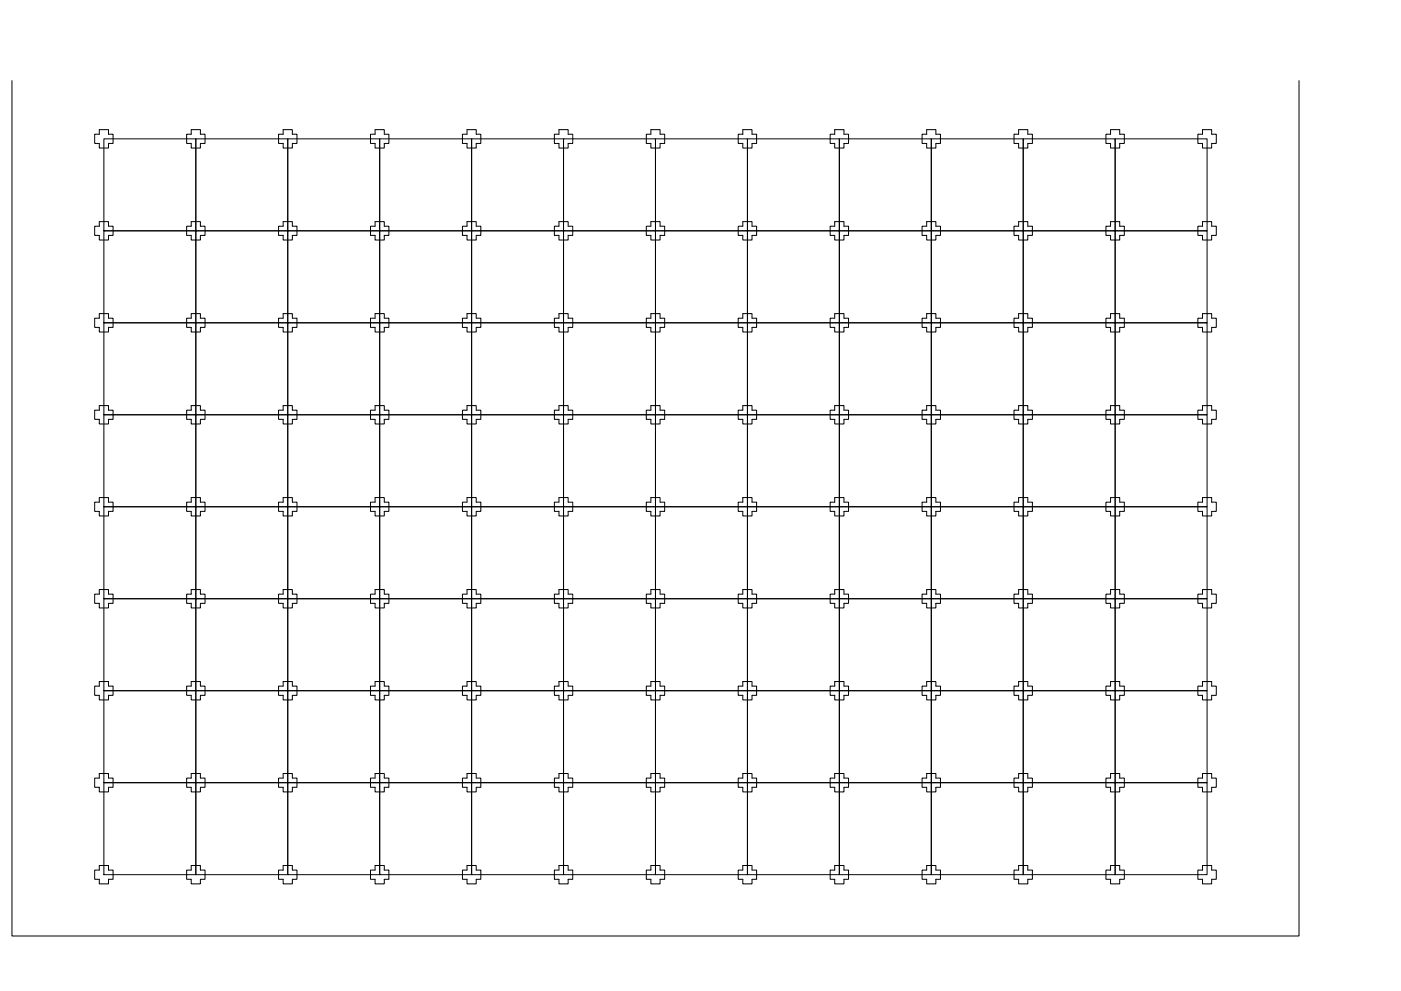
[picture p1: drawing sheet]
<svg xmlns="http://www.w3.org/2000/svg" width="420mm" height="297mm" viewBox="0 0 420 297" stroke-linecap="round" stroke-linejoin="round" font-family="sans-serif">
<!-- layer: 0 -->
<path d="M3.6 24.2v256.4h386v-256.4" fill="none" stroke="#000" stroke-width=".3"/>
<!-- layer: Gravar -->
<g fill="none" stroke="#000" stroke-width=".3">
<path d="M31.2 41.6h27.5v27.6h-27.5zM58.7 41.6h27.6v27.6h-27.6zM86.3 41.6h27.6v27.6h-27.6zM113.9 41.6h27.5v27.6h-27.5zM141.4 41.6h27.6v27.6h-27.6zM169 41.6h27.6v27.6h-27.6zM196.6 41.6h27.6v27.6h-27.6zM224.2 41.6h27.5v27.6h-27.5zM251.7 41.6h27.6v27.6h-27.6zM279.3 41.6h27.6v27.6h-27.6zM306.9 41.6h27.5v27.6h-27.5zM334.4 41.6h27.6v27.6h-27.6z"/>
<path d="M31.2 69.2h27.5v27.6h-27.5zM58.7 69.2h27.6v27.6h-27.6zM86.3 69.2h27.6v27.6h-27.6zM113.9 69.2h27.5v27.6h-27.5zM141.4 69.2h27.6v27.6h-27.6zM169 69.2h27.6v27.6h-27.6zM196.6 69.2h27.6v27.6h-27.6zM224.2 69.2h27.5v27.6h-27.5zM251.7 69.2h27.6v27.6h-27.6zM279.3 69.2h27.6v27.6h-27.6zM306.9 69.2h27.5v27.6h-27.5zM334.4 69.2h27.6v27.6h-27.6z"/>
<path d="M31.2 96.8h27.5v27.5h-27.5zM58.7 96.8h27.6v27.5h-27.6zM86.3 96.8h27.6v27.5h-27.6zM113.9 96.8h27.5v27.5h-27.5zM141.4 96.8h27.6v27.5h-27.6zM169 96.8h27.6v27.5h-27.6zM196.6 96.8h27.6v27.5h-27.6zM224.2 96.8h27.5v27.5h-27.5zM251.7 96.8h27.6v27.5h-27.6zM279.3 96.8h27.6v27.5h-27.6zM306.9 96.8h27.5v27.5h-27.5zM334.4 96.8h27.6v27.5h-27.6z"/>
<path d="M31.2 124.3h27.5v27.6h-27.5zM58.7 124.3h27.6v27.6h-27.6zM86.3 124.3h27.6v27.6h-27.6zM113.9 124.3h27.5v27.6h-27.5zM141.4 124.3h27.6v27.6h-27.6zM169 124.3h27.6v27.6h-27.6zM196.6 124.3h27.6v27.6h-27.6zM224.2 124.3h27.5v27.6h-27.5zM251.7 124.3h27.6v27.6h-27.6zM279.3 124.3h27.6v27.6h-27.6zM306.9 124.3h27.5v27.6h-27.5zM334.4 124.3h27.6v27.6h-27.6z"/>
<path d="M31.2 151.9h27.5v27.6h-27.5zM58.7 151.9h27.6v27.6h-27.6zM86.3 151.9h27.6v27.6h-27.6zM113.9 151.9h27.5v27.6h-27.5zM141.4 151.9h27.6v27.6h-27.6zM169 151.9h27.6v27.6h-27.6zM196.6 151.9h27.6v27.6h-27.6zM224.2 151.9h27.5v27.6h-27.5zM251.7 151.9h27.6v27.6h-27.6zM279.3 151.9h27.6v27.6h-27.6zM306.9 151.9h27.5v27.6h-27.5zM334.4 151.9h27.6v27.6h-27.6z"/>
<path d="M31.2 179.5h27.5v27.5h-27.5zM58.7 179.5h27.6v27.5h-27.6zM86.3 179.5h27.6v27.5h-27.6zM113.9 179.5h27.5v27.5h-27.5zM141.4 179.5h27.6v27.5h-27.6zM169 179.5h27.6v27.5h-27.6zM196.6 179.5h27.6v27.5h-27.6zM224.2 179.5h27.5v27.5h-27.5zM251.7 179.5h27.6v27.5h-27.6zM279.3 179.5h27.6v27.5h-27.6zM306.9 179.5h27.5v27.5h-27.5zM334.4 179.5h27.6v27.5h-27.6z"/>
<path d="M31.2 207h27.5v27.6h-27.5zM58.7 207h27.6v27.6h-27.6zM86.3 207h27.6v27.6h-27.6zM113.9 207h27.5v27.6h-27.5zM141.4 207h27.6v27.6h-27.6zM169 207h27.6v27.6h-27.6zM196.6 207h27.6v27.6h-27.6zM224.2 207h27.5v27.6h-27.5zM251.7 207h27.6v27.6h-27.6zM279.3 207h27.6v27.6h-27.6zM306.9 207h27.5v27.6h-27.5zM334.4 207h27.6v27.6h-27.6z"/>
<path d="M31.2 234.6h27.5v27.6h-27.5zM58.7 234.6h27.6v27.6h-27.6zM86.3 234.6h27.6v27.6h-27.6zM113.9 234.6h27.5v27.6h-27.5zM141.4 234.6h27.6v27.6h-27.6zM169 234.6h27.6v27.6h-27.6zM196.6 234.6h27.6v27.6h-27.6zM224.2 234.6h27.5v27.6h-27.5zM251.7 234.6h27.6v27.6h-27.6zM279.3 234.6h27.6v27.6h-27.6zM306.9 234.6h27.5v27.6h-27.5zM334.4 234.6h27.6v27.6h-27.6z"/>
</g>
<!-- layer: Cruzes -->
<g fill="none" stroke="#000" stroke-width=".3">
<path d="M57.4 38.9h2.7v1.3h1.4v2.8h-1.4v1.4h-2.7v-1.4h-1.4v-2.8h1.4zM112.5 38.9h2.7v1.3h1.4v2.8h-1.4v1.4h-2.7v-1.4h-1.4v-2.8h1.4zM140.1 38.9h2.7v1.3h1.4v2.8h-1.4v1.4h-2.7v-1.4h-1.4v-2.8h1.4zM167.6 38.9h2.8v1.3h1.4v2.8h-1.4v1.4h-2.8v-1.4h-1.3v-2.8h1.3zM28.4 40.2h1.4v-1.3h2.7v1.3h1.4v2.8h-1.4v1.4h-2.7v-1.4h-1.4zM83.5 40.2h1.4v-1.3h2.8v1.3h1.4v2.8h-1.4v1.4h-2.8v-1.4h-1.4zM193.8 40.2h1.4v-1.3h2.8v1.3h1.3v2.8h-1.3v1.4h-2.8v-1.4h-1.4zM221.4 40.2h1.4v-1.3h2.7v1.3h1.4v2.8h-1.4v1.4h-2.7v-1.4h-1.4zM249 40.2h1.3v-1.3h2.8v1.3h1.4v2.8h-1.4v1.4h-2.8v-1.4h-1.3zM276.5 40.2h1.4v-1.3h2.8v1.3h1.3v2.8h-1.3v1.4h-2.8v-1.4h-1.4zM304.1 40.2h1.4v-1.3h2.7v1.3h1.4v2.8h-1.4v1.4h-2.7v-1.4h-1.4zM331.7 40.2h1.4v-1.3h2.7v1.3h1.4v2.8h-1.4v1.4h-2.7v-1.4h-1.4z"/>
<path d="M359.2 40.2h1.4v-1.3h2.8v1.3h1.4v2.8h-1.4v1.4h-2.8v-1.4h-1.4zM28.4 67.8h1.4v-1.4h2.7v1.4h1.4v2.8h-1.4v1.3h-2.7v-1.3h-1.4zM56 67.8h1.4v-1.4h2.7v1.4h1.4v2.8h-1.4v1.3h-2.7v-1.3h-1.4zM83.5 67.8h1.4v-1.4h2.8v1.4h1.4v2.8h-1.4v1.3h-2.8v-1.3h-1.4zM111.1 67.8h1.4v-1.4h2.7v1.4h1.4v2.8h-1.4v1.3h-2.7v-1.3h-1.4zM138.7 67.8h1.4v-1.4h2.7v1.4h1.4v2.8h-1.4v1.3h-2.7v-1.3h-1.4zM166.3 67.8h1.3v-1.4h2.8v1.4h1.4v2.8h-1.4v1.3h-2.8v-1.3h-1.3zM193.8 67.8h1.4v-1.4h2.8v1.4h1.3v2.8h-1.3v1.3h-2.8v-1.3h-1.4zM221.4 67.8h1.4v-1.4h2.7v1.4h1.4v2.8h-1.4v1.3h-2.7v-1.3h-1.4zM249 67.8h1.3v-1.4h2.8v1.4h1.4v2.8h-1.4v1.3h-2.8v-1.3h-1.3zM276.5 67.8h1.4v-1.4h2.8v1.4h1.3v2.8h-1.3v1.3h-2.8v-1.3h-1.4zM304.1 67.8h1.4v-1.4h2.7v1.4h1.4v2.8h-1.4v1.3h-2.7v-1.3h-1.4z"/>
<path d="M331.7 67.8h1.4v-1.4h2.7v1.4h1.4v2.8h-1.4v1.3h-2.7v-1.3h-1.4zM359.2 67.8h1.4v-1.4h2.8v1.4h1.4v2.8h-1.4v1.3h-2.8v-1.3h-1.4zM28.4 95.4h1.4v-1.4h2.7v1.4h1.4v2.7h-1.4v1.4h-2.7v-1.4h-1.4zM57.4 94h2.7v1.4h1.4v2.7h-1.4v1.4h-2.7v-1.4h-1.4v-2.7h1.4zM83.5 95.4h1.4v-1.4h2.8v1.4h1.4v2.7h-1.4v1.4h-2.8v-1.4h-1.4zM112.5 94h2.7v1.4h1.4v2.7h-1.4v1.4h-2.7v-1.4h-1.4v-2.7h1.4zM140.1 94h2.7v1.4h1.4v2.7h-1.4v1.4h-2.7v-1.4h-1.4v-2.7h1.4zM167.6 94h2.8v1.4h1.4v2.7h-1.4v1.4h-2.8v-1.4h-1.3v-2.7h1.3zM193.8 95.4h1.4v-1.4h2.8v1.4h1.3v2.7h-1.3v1.4h-2.8v-1.4h-1.4zM221.4 95.4h1.4v-1.4h2.7v1.4h1.4v2.7h-1.4v1.4h-2.7v-1.4h-1.4zM250.3 94h2.8v1.4h1.4v2.7h-1.4v1.4h-2.8v-1.4h-1.3v-2.7h1.3zM276.5 95.4h1.4v-1.4h2.8v1.4h1.3v2.7h-1.3v1.4h-2.8v-1.4h-1.4z"/>
<path d="M304.1 95.4h1.4v-1.4h2.7v1.4h1.4v2.7h-1.4v1.4h-2.7v-1.4h-1.4zM331.7 95.4h1.4v-1.4h2.7v1.4h1.4v2.7h-1.4v1.4h-2.7v-1.4h-1.4zM359.2 95.4h1.4v-1.4h2.8v1.4h1.4v2.7h-1.4v1.4h-2.8v-1.4h-1.4zM28.4 122.9h1.4v-1.3h2.7v1.3h1.4v2.8h-1.4v1.4h-2.7v-1.4h-1.4zM57.4 121.6h2.7v1.3h1.4v2.8h-1.4v1.4h-2.7v-1.4h-1.4v-2.8h1.4zM83.5 122.9h1.4v-1.3h2.8v1.3h1.4v2.8h-1.4v1.4h-2.8v-1.4h-1.4zM112.5 121.6h2.7v1.3h1.4v2.8h-1.4v1.4h-2.7v-1.4h-1.4v-2.8h1.4zM140.1 121.6h2.7v1.3h1.4v2.8h-1.4v1.4h-2.7v-1.4h-1.4v-2.8h1.4zM166.3 122.9h1.3v-1.3h2.8v1.3h1.4v2.8h-1.4v1.4h-2.8v-1.4h-1.3zM193.8 122.9h1.4v-1.3h2.8v1.3h1.3v2.8h-1.3v1.4h-2.8v-1.4h-1.4zM221.4 122.9h1.4v-1.3h2.7v1.3h1.4v2.8h-1.4v1.4h-2.7v-1.4h-1.4zM249 122.9h1.3v-1.3h2.8v1.3h1.4v2.8h-1.4v1.4h-2.8v-1.4h-1.3z"/>
<path d="M276.5 122.9h1.4v-1.3h2.8v1.3h1.3v2.8h-1.3v1.4h-2.8v-1.4h-1.4zM304.1 122.9h1.4v-1.3h2.7v1.3h1.4v2.8h-1.4v1.4h-2.7v-1.4h-1.4zM331.7 122.9h1.4v-1.3h2.7v1.3h1.4v2.8h-1.4v1.4h-2.7v-1.4h-1.4zM359.2 122.9h1.4v-1.3h2.8v1.3h1.4v2.8h-1.4v1.4h-2.8v-1.4h-1.4zM28.4 150.5h1.4v-1.4h2.7v1.4h1.4v2.8h-1.4v1.4h-2.7v-1.4h-1.4zM56 150.5h1.4v-1.4h2.7v1.4h1.4v2.8h-1.4v1.4h-2.7v-1.4h-1.4zM83.5 150.5h1.4v-1.4h2.8v1.4h1.4v2.8h-1.4v1.4h-2.8v-1.4h-1.4zM111.1 150.5h1.4v-1.4h2.7v1.4h1.4v2.8h-1.4v1.4h-2.7v-1.4h-1.4zM138.7 150.5h1.4v-1.4h2.7v1.4h1.4v2.8h-1.4v1.4h-2.7v-1.4h-1.4zM166.3 150.5h1.3v-1.4h2.8v1.4h1.4v2.8h-1.4v1.4h-2.8v-1.4h-1.3zM193.8 150.5h1.4v-1.4h2.8v1.4h1.3v2.8h-1.3v1.4h-2.8v-1.4h-1.4zM221.4 150.5h1.4v-1.4h2.7v1.4h1.4v2.8h-1.4v1.4h-2.7v-1.4h-1.4z"/>
<path d="M249 150.5h1.3v-1.4h2.8v1.4h1.4v2.8h-1.4v1.4h-2.8v-1.4h-1.3zM276.5 150.5h1.4v-1.4h2.8v1.4h1.3v2.8h-1.3v1.4h-2.8v-1.4h-1.4zM304.1 150.5h1.4v-1.4h2.7v1.4h1.4v2.8h-1.4v1.4h-2.7v-1.4h-1.4zM331.7 150.5h1.4v-1.4h2.7v1.4h1.4v2.8h-1.4v1.4h-2.7v-1.4h-1.4zM359.2 150.5h1.4v-1.4h2.8v1.4h1.4v2.8h-1.4v1.4h-2.8v-1.4h-1.4zM28.4 178.1h1.4v-1.4h2.7v1.4h1.4v2.7h-1.4v1.4h-2.7v-1.4h-1.4zM57.4 176.7h2.7v1.4h1.4v2.7h-1.4v1.4h-2.7v-1.4h-1.4v-2.7h1.4zM83.5 178.1h1.4v-1.4h2.8v1.4h1.4v2.7h-1.4v1.4h-2.8v-1.4h-1.4zM111.1 178.1h1.4v-1.4h2.7v1.4h1.4v2.7h-1.4v1.4h-2.7v-1.4h-1.4zM140.1 176.7h2.7v1.4h1.4v2.7h-1.4v1.4h-2.7v-1.4h-1.4v-2.7h1.4zM167.6 176.7h2.8v1.4h1.4v2.7h-1.4v1.4h-2.8v-1.4h-1.3v-2.7h1.3zM193.8 178.1h1.4v-1.4h2.8v1.4h1.3v2.7h-1.3v1.4h-2.8v-1.4h-1.4z"/>
<path d="M221.4 178.1h1.4v-1.4h2.7v1.4h1.4v2.7h-1.4v1.4h-2.7v-1.4h-1.4zM250.3 176.7h2.8v1.4h1.4v2.7h-1.4v1.4h-2.8v-1.4h-1.3v-2.7h1.3zM276.5 178.1h1.4v-1.4h2.8v1.4h1.3v2.7h-1.3v1.4h-2.8v-1.4h-1.4zM304.1 178.1h1.4v-1.4h2.7v1.4h1.4v2.7h-1.4v1.4h-2.7v-1.4h-1.4zM331.7 178.1h1.4v-1.4h2.7v1.4h1.4v2.7h-1.4v1.4h-2.7v-1.4h-1.4zM359.2 178.1h1.4v-1.4h2.8v1.4h1.4v2.7h-1.4v1.4h-2.8v-1.4h-1.4zM28.4 205.7h1.4v-1.4h2.7v1.4h1.4v2.7h-1.4v1.4h-2.7v-1.4h-1.4zM57.4 204.3h2.7v1.4h1.4v2.7h-1.4v1.4h-2.7v-1.4h-1.4v-2.7h1.4zM83.5 205.7h1.4v-1.4h2.8v1.4h1.4v2.7h-1.4v1.4h-2.8v-1.4h-1.4zM111.1 205.7h1.4v-1.4h2.7v1.4h1.4v2.7h-1.4v1.4h-2.7v-1.4h-1.4zM140.1 204.3h2.7v1.4h1.4v2.7h-1.4v1.4h-2.7v-1.4h-1.4v-2.7h1.4zM166.3 205.7h1.3v-1.4h2.8v1.4h1.4v2.7h-1.4v1.4h-2.8v-1.4h-1.3z"/>
<path d="M193.8 205.7h1.4v-1.4h2.8v1.4h1.3v2.7h-1.3v1.4h-2.8v-1.4h-1.4zM221.4 205.7h1.4v-1.4h2.7v1.4h1.4v2.7h-1.4v1.4h-2.7v-1.4h-1.4zM249 205.7h1.3v-1.4h2.8v1.4h1.4v2.7h-1.4v1.4h-2.8v-1.4h-1.3zM276.5 205.7h1.4v-1.4h2.8v1.4h1.3v2.7h-1.3v1.4h-2.8v-1.4h-1.4zM304.1 205.7h1.4v-1.4h2.7v1.4h1.4v2.7h-1.4v1.4h-2.7v-1.4h-1.4zM331.7 205.7h1.4v-1.4h2.7v1.4h1.4v2.7h-1.4v1.4h-2.7v-1.4h-1.4zM359.2 205.7h1.4v-1.4h2.8v1.4h1.4v2.7h-1.4v1.4h-2.8v-1.4h-1.4zM28.4 233.2h1.4v-1.4h2.7v1.4h1.4v2.8h-1.4v1.4h-2.7v-1.4h-1.4zM56 233.2h1.4v-1.4h2.7v1.4h1.4v2.8h-1.4v1.4h-2.7v-1.4h-1.4zM83.5 233.2h1.4v-1.4h2.8v1.4h1.4v2.8h-1.4v1.4h-2.8v-1.4h-1.4zM111.1 233.2h1.4v-1.4h2.7v1.4h1.4v2.8h-1.4v1.4h-2.7v-1.4h-1.4zM138.7 233.2h1.4v-1.4h2.7v1.4h1.4v2.8h-1.4v1.4h-2.7v-1.4h-1.4z"/>
<path d="M166.3 233.2h1.3v-1.4h2.8v1.4h1.4v2.8h-1.4v1.4h-2.8v-1.4h-1.3zM193.8 233.2h1.4v-1.4h2.8v1.4h1.3v2.8h-1.3v1.4h-2.8v-1.4h-1.4zM221.4 233.2h1.4v-1.4h2.7v1.4h1.4v2.8h-1.4v1.4h-2.7v-1.4h-1.4zM249 233.2h1.3v-1.4h2.8v1.4h1.4v2.8h-1.4v1.4h-2.8v-1.4h-1.3zM276.5 233.2h1.4v-1.4h2.8v1.4h1.3v2.8h-1.3v1.4h-2.8v-1.4h-1.4zM304.1 233.2h1.4v-1.4h2.7v1.4h1.4v2.8h-1.4v1.4h-2.7v-1.4h-1.4zM331.7 233.2h1.4v-1.4h2.7v1.4h1.4v2.8h-1.4v1.4h-2.7v-1.4h-1.4zM359.2 233.2h1.4v-1.4h2.8v1.4h1.4v2.8h-1.4v1.4h-2.8v-1.4h-1.4zM28.4 260.8h1.4v-1.4h2.7v1.4h1.4v2.8h-1.4v1.3h-2.7v-1.3h-1.4zM56 260.8h1.4v-1.4h2.7v1.4h1.4v2.8h-1.4v1.3h-2.7v-1.3h-1.4zM83.5 260.8h1.4v-1.4h2.8v1.4h1.4v2.8h-1.4v1.3h-2.8v-1.3h-1.4zM111.1 260.8h1.4v-1.4h2.7v1.4h1.4v2.8h-1.4v1.3h-2.7v-1.3h-1.4z"/>
<path d="M138.7 260.8h1.4v-1.4h2.7v1.4h1.4v2.8h-1.4v1.3h-2.7v-1.3h-1.4zM166.3 260.8h1.3v-1.4h2.8v1.4h1.4v2.8h-1.4v1.3h-2.8v-1.3h-1.3zM193.8 260.8h1.4v-1.4h2.8v1.4h1.3v2.8h-1.3v1.3h-2.8v-1.3h-1.4zM221.4 260.8h1.4v-1.4h2.7v1.4h1.4v2.8h-1.4v1.3h-2.7v-1.3h-1.4zM249 260.8h1.3v-1.4h2.8v1.4h1.4v2.8h-1.4v1.3h-2.8v-1.3h-1.3zM276.5 260.8h1.4v-1.4h2.8v1.4h1.3v2.8h-1.3v1.3h-2.8v-1.3h-1.4zM304.1 260.8h1.4v-1.4h2.7v1.4h1.4v2.8h-1.4v1.3h-2.7v-1.3h-1.4zM331.7 260.8h1.4v-1.4h2.7v1.4h1.4v2.8h-1.4v1.3h-2.7v-1.3h-1.4zM359.2 260.8h1.4v-1.4h2.8v1.4h1.4v2.8h-1.4v1.3h-2.8v-1.3h-1.4z"/>
</g>
</svg>
